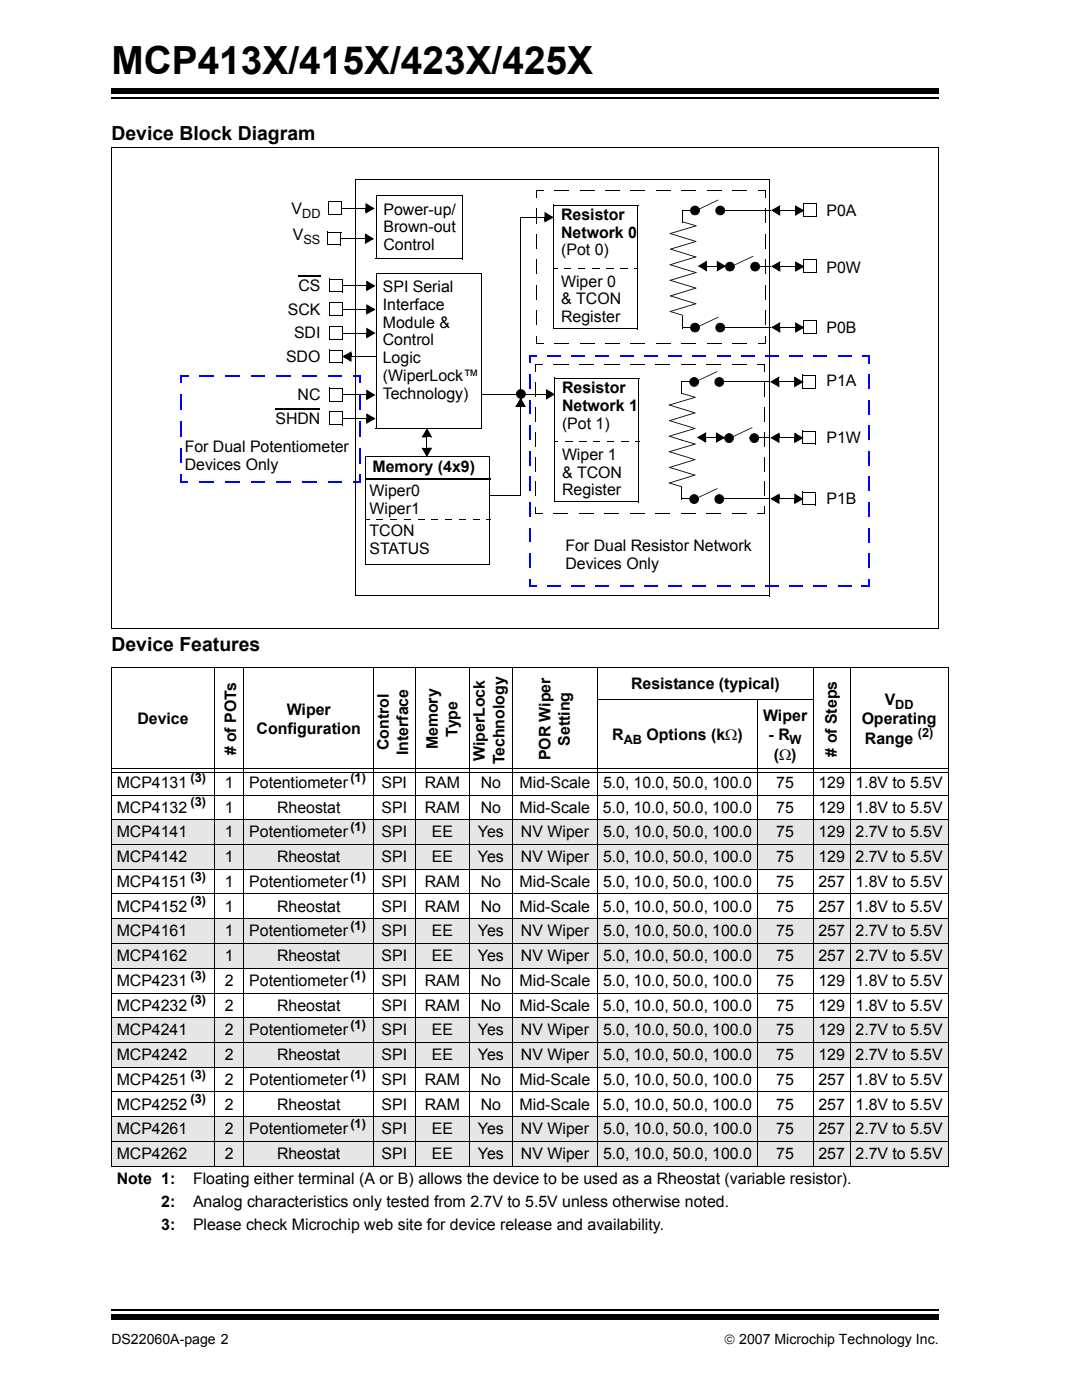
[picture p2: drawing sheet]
<svg xmlns="http://www.w3.org/2000/svg" width="216mm" height="279mm" viewBox="0 0 216 279" stroke-linecap="round" stroke-linejoin="round" font-family="sans-serif">
<defs><g id="words">
<text font-size="7.7" x="22.2" y="14.7">MCP413X/415X/423X/425X</text>
<g font-size="3.9">
<text x="22.2" y="28">Device Block Diagram</text>
<text x="22.2" y="129.9">Device Features</text>
</g>
<g font-size="3.2">
<text x="58.2" y="42.7">V</text>
<text x="58.5" y="48">V</text>
<text x="76.5" y="42.8">Power-up/</text>
<text x="76.5" y="46.4">Brown-out</text>
<text x="112" y="43.9">Resistor</text>
<text x="112" y="47.5">Network 0</text>
<text x="164.9" y="43">P0A</text>
<text x="76.5" y="49.9">Control</text>
<text x="112" y="51">(Pot 0)</text>
<text x="59.5" y="58.1">CS</text>
<text x="76.4" y="58.3">SPI Serial</text>
<text x="112" y="57.2">Wiper 0</text>
<text x="164.9" y="54.4">P0W</text>
<text x="57.4" y="62.8">SCK</text>
<text x="76.4" y="61.9">Interface</text>
<text x="76.4" y="65.4">Module &amp;</text>
<text x="112" y="60.7">&amp; TCON</text>
<text x="112" y="64.3">Register</text>
<text x="58.7" y="67.5">SDI</text>
<text x="76.4" y="68.9">Control</text>
<text x="164.9" y="66.5">P0B</text>
<text x="57.1" y="72.3">SDO</text>
<text x="76.4" y="72.5">Logic</text>
<text x="76.4" y="76">(WiperLock™</text>
<text x="164.9" y="77">P1A</text>
<text x="59.4" y="79.9">NC</text>
<text x="76.4" y="79.6">Technology)</text>
<text x="112.1" y="78.5">Resistor</text>
<text x="112.1" y="82">Network 1</text>
<text x="55" y="84.6">SHDN</text>
<text x="112.1" y="85.6">(Pot 1)</text>
<text x="164.9" y="88.4">P1W</text>
<text x="36.9" y="90.2">For Dual Potentiometer</text>
<text x="36.9" y="93.7">Devices Only</text>
<text x="74.3" y="94.3">Memory (4x9)</text>
<text x="112.1" y="91.8">Wiper 1</text>
<text x="112.1" y="95.3">&amp; TCON</text>
<text x="73.7" y="99">Wiper0</text>
<text x="112.1" y="98.8">Register</text>
<text x="164.9" y="100.5">P1B</text>
<text x="73.7" y="102.6">Wiper1</text>
<text x="73.7" y="107">TCON</text>
<text x="73.7" y="110.5">STATUS</text>
<text x="112.8" y="110">For Dual Resistor Network</text>
<text x="112.8" y="113.5">Devices Only</text>
<text x="125.9" y="137.5">Resistance (typical)</text>
<text x="57.2" y="142.6">Wiper</text>
<text x="152.3" y="143.8">Wiper</text>
<text x="176.5" y="140.7">V</text>
<text x="27.4" y="144.5">Device</text>
<text x="51.2" y="146.5">Configuration</text>
<text x="77.6" y="149.7" transform="rotate(-90 77.6 149.7)">Control</text>
<text x="87.4" y="149.6" transform="rotate(-90 87.4 149.6)">Memory</text>
<text x="91.3" y="147.1" transform="rotate(-90 91.3 147.1)">Type</text>
<text x="113.7" y="148.9" transform="rotate(-90 113.7 148.9)">Setting</text>
<text x="122.2" y="147.7">R</text>
<text x="129" y="147.7">Options (kΩ)</text>
<text x="153.4" y="147.7">- R</text>
<text x="171.9" y="144.5">Operating</text>
<text x="172.6" y="148.4">Range</text>
<text x="47.1" y="150.8" transform="rotate(-90 47.1 150.8)"># of POTs</text>
<text x="81.5" y="150.7" transform="rotate(-90 81.5 150.7)">Interface</text>
<text x="96.8" y="151.9" transform="rotate(-90 96.8 151.9)">WiperLock</text>
<text x="100.6" y="152.6" transform="rotate(-90 100.6 152.6)">Technology</text>
<text x="109.9" y="151.8" transform="rotate(-90 109.9 151.8)">POR Wiper</text>
<text x="154.4" y="151.6">(Ω)</text>
<text x="167" y="151" transform="rotate(-90 167 151)"># of Steps</text>
<text x="23.3" y="157.2">MCP4131</text>
<text x="44.9" y="157.2">1</text>
<text x="49.7" y="157.2">Potentiometer</text>
<text x="76.1" y="157.2">SPI</text>
<text x="84.7" y="157.2">RAM</text>
<text x="95.9" y="157.2">No</text>
<text x="103.7" y="157.2">Mid-Scale</text>
<text x="120.3" y="157.2">5.0, 10.0, 50.0, 100.0</text>
<text x="154.9" y="157.2">75</text>
<text x="163.3" y="157.2">129 1.8V to 5.5V</text>
<text x="23.3" y="167.1">MCP4141</text>
<text x="23.3" y="162.2">MCP4132</text>
<text x="44.9" y="167.1">1</text>
<text x="44.9" y="162.2">1</text>
<text x="49.7" y="167.1">Potentiometer</text>
<text x="55.3" y="162.2">Rheostat</text>
<text x="76.1" y="167.1">SPI</text>
<text x="76.1" y="162.2">SPI</text>
<text x="84.8" y="162.2">RAM</text>
<text x="86.1" y="167.1">EE</text>
<text x="95.4" y="167.1">Yes</text>
<text x="95.9" y="162.2">No</text>
<text x="103.7" y="162.2">Mid-Scale</text>
<text x="103.9" y="167.1">NV Wiper</text>
<text x="120.3" y="162.2">5.0, 10.0, 50.0, 100.0</text>
<text x="120.3" y="167.1">5.0, 10.0, 50.0, 100.0</text>
<text x="154.9" y="162.2">75</text>
<text x="154.9" y="167.1">75</text>
<text x="163.3" y="162.2">129 1.8V to 5.5V</text>
<text x="163.3" y="167.1">129</text>
<text x="170.7" y="167.1">2.7V to 5.5V</text>
<text x="23.3" y="172.1">MCP4142</text>
<text x="44.9" y="172.1">1</text>
<text x="55.3" y="172.1">Rheostat</text>
<text x="76.1" y="172.1">SPI</text>
<text x="86.1" y="172.1">EE</text>
<text x="95.4" y="172.1">Yes</text>
<text x="103.9" y="172.1">NV Wiper</text>
<text x="120.3" y="172.1">5.0, 10.0, 50.0, 100.0</text>
<text x="154.9" y="172.1">75</text>
<text x="163.3" y="172.1">129</text>
<text x="170.7" y="172.1">2.7V to 5.5V</text>
<text x="23.3" y="177">MCP4151</text>
<text x="44.9" y="177">1</text>
<text x="49.7" y="177">Potentiometer</text>
<text x="76.1" y="177">SPI</text>
<text x="84.7" y="177">RAM</text>
<text x="95.9" y="177">No</text>
<text x="103.7" y="177">Mid-Scale</text>
<text x="120.3" y="177">5.0, 10.0, 50.0, 100.0</text>
<text x="154.9" y="177">75</text>
<text x="163.3" y="177">257 1.8V to 5.5V</text>
<text x="23.3" y="181.9">MCP4152</text>
<text x="44.9" y="181.9">1</text>
<text x="55.3" y="181.9">Rheostat</text>
<text x="76.1" y="181.9">SPI</text>
<text x="84.8" y="181.9">RAM</text>
<text x="95.9" y="181.9">No</text>
<text x="103.7" y="181.9">Mid-Scale</text>
<text x="120.3" y="181.9">5.0, 10.0, 50.0, 100.0</text>
<text x="154.9" y="181.9">75</text>
<text x="163.3" y="181.9">257 1.8V to 5.5V</text>
<text x="23.3" y="186.9">MCP4161</text>
<text x="23.3" y="191.8">MCP4162</text>
<text x="44.9" y="186.9">1</text>
<text x="44.9" y="191.8">1</text>
<text x="49.7" y="186.9">Potentiometer</text>
<text x="55.3" y="191.8">Rheostat</text>
<text x="76.1" y="186.9">SPI</text>
<text x="76.1" y="191.8">SPI</text>
<text x="86.1" y="186.9">EE</text>
<text x="86.1" y="191.8">EE</text>
<text x="95.4" y="186.9">Yes</text>
<text x="95.4" y="191.8">Yes</text>
<text x="103.9" y="186.9">NV Wiper</text>
<text x="103.9" y="191.8">NV Wiper</text>
<text x="120.3" y="186.9">5.0, 10.0, 50.0, 100.0</text>
<text x="120.3" y="191.8">5.0, 10.0, 50.0, 100.0</text>
<text x="154.9" y="186.9">75</text>
<text x="154.9" y="191.8">75</text>
<text x="163.3" y="186.9">257</text>
<text x="163.3" y="191.8">257</text>
<text x="170.7" y="186.9">2.7V to 5.5V</text>
<text x="170.7" y="191.8">2.7V to 5.5V</text>
<text x="23.3" y="196.8">MCP4231</text>
<text x="44.9" y="196.8">2</text>
<text x="49.7" y="196.8">Potentiometer</text>
<text x="76.1" y="196.8">SPI</text>
<text x="84.7" y="196.8">RAM</text>
<text x="95.9" y="196.8">No</text>
<text x="103.7" y="196.8">Mid-Scale</text>
<text x="120.3" y="196.8">5.0, 10.0, 50.0, 100.0</text>
<text x="154.9" y="196.8">75</text>
<text x="163.3" y="196.8">129 1.8V to 5.5V</text>
<text x="23.3" y="201.7">MCP4232</text>
<text x="44.9" y="201.7">2</text>
<text x="55.3" y="201.7">Rheostat</text>
<text x="76.1" y="201.7">SPI</text>
<text x="84.8" y="201.7">RAM</text>
<text x="95.9" y="201.7">No</text>
<text x="103.7" y="201.7">Mid-Scale</text>
<text x="120.3" y="201.7">5.0, 10.0, 50.0, 100.0</text>
<text x="154.9" y="201.7">75</text>
<text x="163.3" y="201.7">129 1.8V to 5.5V</text>
<text x="23.3" y="206.7">MCP4241</text>
<text x="44.9" y="206.7">2</text>
<text x="49.7" y="206.7">Potentiometer</text>
<text x="76.1" y="206.7">SPI</text>
<text x="86.1" y="206.7">EE</text>
<text x="95.4" y="206.7">Yes</text>
<text x="103.9" y="206.7">NV Wiper</text>
<text x="120.3" y="206.7">5.0, 10.0, 50.0, 100.0</text>
<text x="154.9" y="206.7">75</text>
<text x="163.3" y="206.7">129</text>
<text x="170.7" y="206.7">2.7V to 5.5V</text>
<text x="23.3" y="211.6">MCP4242</text>
<text x="44.9" y="211.6">2</text>
<text x="55.3" y="211.6">Rheostat</text>
<text x="76.1" y="211.6">SPI</text>
<text x="86.1" y="211.6">EE</text>
<text x="95.4" y="211.6">Yes</text>
<text x="103.9" y="211.6">NV Wiper</text>
<text x="120.3" y="211.6">5.0, 10.0, 50.0, 100.0</text>
<text x="154.9" y="211.6">75</text>
<text x="163.3" y="211.6">129</text>
<text x="170.7" y="211.6">2.7V to 5.5V</text>
<text x="23.3" y="216.5">MCP4251</text>
<text x="23.3" y="221.5">MCP4252</text>
<text x="44.9" y="216.5">2</text>
<text x="44.9" y="221.5">2</text>
<text x="49.7" y="216.5">Potentiometer</text>
<text x="55.3" y="221.5">Rheostat</text>
<text x="76.1" y="216.5">SPI</text>
<text x="76.1" y="221.5">SPI</text>
<text x="84.7" y="216.5">RAM</text>
<text x="84.8" y="221.5">RAM</text>
<text x="95.9" y="216.5">No</text>
<text x="95.9" y="221.5">No</text>
<text x="103.7" y="216.5">Mid-Scale</text>
<text x="103.7" y="221.5">Mid-Scale</text>
<text x="120.3" y="221.5">5.0, 10.0, 50.0, 100.0</text>
<text x="120.3" y="216.5">5.0, 10.0, 50.0, 100.0</text>
<text x="154.9" y="216.5">75</text>
<text x="154.9" y="221.5">75</text>
<text x="163.3" y="216.5">257 1.8V to 5.5V</text>
<text x="163.3" y="221.5">257 1.8V to 5.5V</text>
<text x="23.3" y="226.4">MCP4261</text>
<text x="44.9" y="226.4">2</text>
<text x="49.7" y="226.4">Potentiometer</text>
<text x="76.1" y="226.4">SPI</text>
<text x="86.1" y="226.4">EE</text>
<text x="95.4" y="226.4">Yes</text>
<text x="103.9" y="226.4">NV Wiper</text>
<text x="120.3" y="226.4">5.0, 10.0, 50.0, 100.0</text>
<text x="154.9" y="226.4">75</text>
<text x="163.3" y="226.4">257</text>
<text x="170.7" y="226.4">2.7V to 5.5V</text>
<text x="23.3" y="231.3">MCP4262</text>
<text x="44.9" y="231.3">2</text>
<text x="55.3" y="231.3">Rheostat</text>
<text x="76.1" y="231.3">SPI</text>
<text x="86.1" y="231.3">EE</text>
<text x="95.4" y="231.3">Yes</text>
<text x="103.9" y="231.3">NV Wiper</text>
<text x="120.3" y="231.3">5.0, 10.0, 50.0, 100.0</text>
<text x="154.9" y="231.3">75</text>
<text x="163.3" y="231.3">257</text>
<text x="170.7" y="231.3">2.7V to 5.5V</text>
<text x="23.3" y="236.3">Note 1:</text>
<text x="38.5" y="236.3">Floating either terminal (A or B) allows the device to be used as a Rheostat (variable resistor).</text>
<text x="32.2" y="240.9">2:</text>
<text x="32.2" y="245.4">3:</text>
<text x="38.5" y="240.9">Analog characteristics only tested from 2.7V to 5.5V unless otherwise noted.</text>
<text x="38.5" y="245.4">Please check Microchip web site for device release and availability.</text>
</g>
<g font-size="2.8">
<text x="22.2" y="268.1">DS22060A-page 2</text>
<text x="144.5" y="268.1">© 2007 Microchip Technology Inc.</text>
</g>
<g font-size="2.5">
<text x="60.3" y="43.5">DD</text>
<text x="60.6" y="48.8">SS</text>
<text x="178.6" y="141.5">DD</text>
<text x="124.5" y="148.5">AB</text>
<text x="157.6" y="148.5">W</text>
<text x="183.2" y="147.2">(2)</text>
<text x="38" y="156">(3)</text>
<text x="69.9" y="156">(1)</text>
<text x="38" y="160.9">(3)</text>
<text x="69.9" y="165.9">(1)</text>
<text x="38" y="175.7">(3)</text>
<text x="69.9" y="175.7">(1)</text>
<text x="38" y="180.7">(3)</text>
<text x="69.9" y="185.6">(1)</text>
<text x="38" y="195.5">(3)</text>
<text x="69.9" y="195.5">(1)</text>
<text x="38" y="200.4">(3)</text>
<text x="69.9" y="205.4">(1)</text>
<text x="38" y="215.2">(3)</text>
<text x="69.9" y="215.2">(1)</text>
<text x="38" y="220.2">(3)</text>
<text x="69.9" y="225.1">(1)</text>
</g>
</g></defs>
<path d="M22.2 19.6h165.1" fill="none" stroke="#000" stroke-width=".36"/>
<path d="M22.2 17.7h165.1v1h-165.1z" fill="#000"/>
<path d="M22.2 260.3h165.1v6h-165.1z" fill="#fff"/>
<path d="M22.2 261.4h165.1" fill="none" stroke="#000" stroke-width=".36"/>
<path d="M22.2 262.4h165.1v1h-165.1z" fill="#000"/>
<g fill="#e6e6e6">
<path d="M22.2 163.6h20.7v5h-20.7z"/>
<path d="M42.9 163.6h5.8v5h-5.8z"/>
<path d="M48.7 163.6h25.8v5h-25.8z"/>
<path d="M74.5 163.6h8.3v5h-8.3z"/>
<path d="M82.8 163.6h10.9v5h-10.9z"/>
<path d="M93.7 163.6h8.5v5h-8.5z"/>
<path d="M102.2 163.6h17.1v5h-17.1z"/>
<path d="M119.3 163.6h31.8v5h-31.8z"/>
<path d="M151.1 163.6h11.1v5h-11.1z"/>
<path d="M162.2 163.6h7.5v5h-7.5z"/>
<path d="M169.7 163.6h19.5v5h-19.5z"/>
<path d="M22.2 168.6h20.7v4.9h-20.7z"/>
<path d="M42.9 168.6h5.8v4.9h-5.8z"/>
<path d="M48.7 168.6h25.8v4.9h-25.8z"/>
<path d="M74.5 168.6h8.3v4.9h-8.3z"/>
<path d="M82.8 168.6h10.9v4.9h-10.9z"/>
<path d="M93.7 168.6h8.5v4.9h-8.5z"/>
<path d="M102.2 168.6h17.1v4.9h-17.1z"/>
<path d="M119.3 168.6h31.8v4.9h-31.8z"/>
<path d="M151.1 168.6h11.1v4.9h-11.1z"/>
<path d="M162.2 168.6h7.5v4.9h-7.5z"/>
<path d="M169.7 168.6h19.5v4.9h-19.5z"/>
<path d="M22.2 183.4h20.7v4.9h-20.7z"/>
<path d="M42.9 183.4h5.8v4.9h-5.8z"/>
<path d="M48.7 183.4h25.8v4.9h-25.8z"/>
<path d="M74.5 183.4h8.3v4.9h-8.3z"/>
<path d="M82.8 183.4h10.9v4.9h-10.9z"/>
<path d="M93.7 183.4h8.5v4.9h-8.5z"/>
<path d="M102.2 183.4h17.1v4.9h-17.1z"/>
<path d="M119.3 183.4h31.8v4.9h-31.8z"/>
<path d="M151.1 183.4h11.1v4.9h-11.1z"/>
<path d="M162.2 183.4h7.5v4.9h-7.5z"/>
<path d="M169.7 183.4h19.5v4.9h-19.5z"/>
<path d="M22.2 188.3h20.7v4.9h-20.7z"/>
<path d="M42.9 188.3h5.8v4.9h-5.8z"/>
<path d="M48.7 188.3h25.8v4.9h-25.8z"/>
<path d="M74.5 188.3h8.3v4.9h-8.3z"/>
<path d="M82.8 188.3h10.9v4.9h-10.9z"/>
<path d="M93.7 188.3h8.5v4.9h-8.5z"/>
<path d="M102.2 188.3h17.1v4.9h-17.1z"/>
<path d="M119.3 188.3h31.8v4.9h-31.8z"/>
<path d="M151.1 188.3h11.1v4.9h-11.1z"/>
<path d="M162.2 188.3h7.5v4.9h-7.5z"/>
<path d="M169.7 188.3h19.5v4.9h-19.5z"/>
<path d="M22.2 203.1h20.7v4.9h-20.7z"/>
<path d="M42.9 203.1h5.8v4.9h-5.8z"/>
<path d="M48.7 203.1h25.8v4.9h-25.8z"/>
<path d="M74.5 203.1h8.3v4.9h-8.3z"/>
<path d="M82.8 203.1h10.9v4.9h-10.9z"/>
<path d="M93.7 203.1h8.5v4.9h-8.5z"/>
<path d="M102.2 203.1h17.1v4.9h-17.1z"/>
<path d="M119.3 203.1h31.8v4.9h-31.8z"/>
<path d="M151.1 203.1h11.1v4.9h-11.1z"/>
<path d="M162.2 203.1h7.5v4.9h-7.5z"/>
<path d="M169.7 203.1h19.5v4.9h-19.5z"/>
<path d="M22.2 208h20.7v5h-20.7z"/>
<path d="M42.9 208h5.8v5h-5.8z"/>
<path d="M48.7 208h25.8v5h-25.8z"/>
<path d="M74.5 208h8.3v5h-8.3z"/>
<path d="M82.8 208h10.9v5h-10.9z"/>
<path d="M93.7 208h8.5v5h-8.5z"/>
<path d="M102.2 208h17.1v5h-17.1z"/>
<path d="M119.3 208h31.8v5h-31.8z"/>
<path d="M151.1 208h11.1v5h-11.1z"/>
<path d="M162.2 208h7.5v5h-7.5z"/>
<path d="M169.7 208h19.5v5h-19.5z"/>
<path d="M22.2 222.9h20.7v4.9h-20.7z"/>
<path d="M42.9 222.9h5.8v4.9h-5.8z"/>
<path d="M48.7 222.9h25.8v4.9h-25.8z"/>
<path d="M74.5 222.9h8.3v4.9h-8.3z"/>
<path d="M82.8 222.9h10.9v4.9h-10.9z"/>
<path d="M93.7 222.9h8.5v4.9h-8.5z"/>
<path d="M102.2 222.9h17.1v4.9h-17.1z"/>
<path d="M119.3 222.9h31.8v4.9h-31.8z"/>
<path d="M151.1 222.9h11.1v4.9h-11.1z"/>
<path d="M162.2 222.9h7.5v4.9h-7.5z"/>
<path d="M169.7 222.9h19.5v4.9h-19.5z"/>
<path d="M22.2 227.8h20.7v4.9h-20.7z"/>
<path d="M42.9 227.8h5.8v4.9h-5.8z"/>
<path d="M48.7 227.8h25.8v4.9h-25.8z"/>
<path d="M74.5 227.8h8.3v4.9h-8.3z"/>
<path d="M82.8 227.8h10.9v4.9h-10.9z"/>
<path d="M93.7 227.8h8.5v4.9h-8.5z"/>
<path d="M102.2 227.8h17.1v4.9h-17.1z"/>
<path d="M119.3 227.8h31.8v4.9h-31.8z"/>
<path d="M151.1 227.8h11.1v4.9h-11.1z"/>
<path d="M162.2 227.8h7.5v4.9h-7.5z"/>
<path d="M169.7 227.8h19.5v4.9h-19.5z"/>
</g>
<g fill="none" stroke="#000" stroke-width=".2">
<path d="M70.8 35.8v83.1M70.8 35.9h82.8M75 39.1h17.3M75 39v12.6M92.2 39.1v12.6M153.5 35.9v83.1M75 51.6h17.2M70.8 118.9h82.7M22.1 133.3h167.2M22.2 133.3v99.4M42.9 133.2v99.6M48.7 133.2v99.6"/>
<path d="M74.5 133.2v99.6M82.8 133.2v99.6M93.7 133.2v99.6M102.2 133.2v99.6M119.2 139.6h43.1M119.3 133.2v99.6M151.1 139.5v93.3M162.2 133.2v99.6M169.7 133.2v99.6M189.2 133.3v99.4M22.1 158.7h167.2M22.3 153.3h166.8"/>
<path d="M22.3 154.2h166.8M22.1 163.6h167.2M22.1 168.6h167.2M22.1 173.5h167.2M22.1 178.4h167.2M22.1 183.4h167.2M22.1 188.3h167.2M22.1 193.2h167.2M22.1 198.2h167.2M22.1 203.1h167.2M22.1 208h167.2M22.1 213h167.2"/>
<path d="M22.1 217.9h167.2M22.1 222.9h167.2M22.1 227.8h167.2M22.1 232.7h167.2"/>
</g>
<path d="M65.6 40.3h2.5v2.5h-2.5z" fill="#fff"/>
<path d="M65.5 42.8h2.6M65.6 40.2v2.6M65.6 40.3h2.6M68.1 41.6h4.9M68.1 40.3v2.6" fill="none" stroke="#000" stroke-width=".2"/>
<path d="M72.9 40.5l1.9 1.1-1.9 1.1 .1-.5 1.3-.8 .2 .4-1.5-.8 .2-.3 .1 .9h-.4zM72.9 41.6h.4v.7h-.4z" fill="#000"/>
<path d="M73.1 40.8l1.3 .8-1.3 .7z" fill="#000"/>
<path d="M65.4 46.3h2.6v2.6h-2.6z" fill="#fff"/>
<g fill="none" stroke="#000" stroke-width=".2">
<path d="M65.4 48.9h2.6M65.4 46.2v2.7M65.4 46.3h2.7M67.9 47.6h5M68 46.3v2.6M75 54.6h21.1M75 54.5v31M96 54.6v31M103.8 43.4h4.9M103.9 43.3v37.2M110.5 40.8v24.8M110.5 40.9h16.9"/>
<path d="M127.3 40.9v24.8M96.1 78.7h12.9M110.4 65.6h16.9M110.7 75.5h16.9M110.7 75.4v24.8M127.5 75.5v24.8M75 85.5h21M110.6 100.2h16.9"/>
</g>
<g fill="#000">
<path d="M72.8 46.6l1.9 1-1.9 1.1 .1-.5 1.3-.7 .2 .3-1.5-.7 .2-.4 .1 .9h-.4zM72.8 47.6h.4v.8h-.4zM108.6 42.3l1.9 1.1-1.9 1 .1-.4 1.3-.8 .2 .3-1.5-.7 .2-.3 .1 .9h-.4zM108.6 43.4h.4v.7h-.4zM110.4 53.4h.9v.2h-.9zM112.6 53.4h1.4v.2h-1.4zM115.4 53.4h1.4v.2h-1.4zM118.2 53.4h1.4v.2h-1.4zM121 53.4h1.4v.2h-1.4zM123.8 53.4h1.4v.2h-1.4zM126.6 53.4h.8v.2h-.8zM103.1 78.1a.98 .98 0 0 1 1.1-.4 .98 .98 0 0 1 .7 .9l-.2 .1-.1-.5-.2-.2-.5-.2-.6 .4-.2 .5 .2 .4 .6 .3 .5-.1 .2-.2 .1-.5 .2 .1a.98 .98 0 0 1-1.3 .8 .98 .98 0 0 1-.5-1.4z"/>
<path d="M104.7 78.6l.2 .1zM108.9 77.6l1.9 1.1-1.9 1.1 .1-.5 1.3-.8 .2 .3-1.5-.7 .2-.3 .1 .9h-.4zM108.9 78.7h.4v.7h-.4zM110.6 88h.8v.1h-.8zM112.8 88h1.4v.1h-1.4zM115.6 88h1.4v.1h-1.4zM118.4 88h1.4v.1h-1.4zM121.2 88h1.4v.1h-1.4zM124 88h1.4v.1h-1.4zM126.8 88h.8v.1h-.8z"/>
</g>
<g fill="#000">
<path d="M73 46.9l1.3 .7-1.3 .8zM108.8 42.6l1.3 .8-1.3 .7zM109.1 77.9l1.3 .8-1.3 .7z"/>
<circle cx="103.9" cy="78.6" r=".88"/>
</g>
<path d="M65.7 55.7h2.6v2.6h-2.6z" fill="#fff"/>
<path d="M65.7 58.3h2.6M65.7 55.6v2.7M65.7 55.7h2.7M68.2 57h5M68.3 55.7v2.7" fill="none" stroke="#000" stroke-width=".2"/>
<path d="M73.1 56l1.8 1.1-1.8 1 .1-.4 1.3-.8 .2 .3-1.5-.7 .1-.3 .1 .8h-.3zM73.1 57h.3v.8h-.3z" fill="#000"/>
<path d="M73.3 56.3l1.3 .7-1.3 .8z" fill="#000"/>
<path d="M59.5 55.1h4.4" fill="none" stroke="#000" stroke-width=".23"/>
<path d="M65.7 60.4h2.6v2.6h-2.6z" fill="#fff"/>
<path d="M65.7 63h2.6M65.7 60.3v2.7M65.7 60.4h2.7M68.3 60.4v2.7M68.3 61.8h4.9" fill="none" stroke="#000" stroke-width=".2"/>
<path d="M68.2 61.7l.1 .1zM73.1 60.7l1.9 1.1-1.9 1 .1-.4 1.3-.8 .2 .3-1.5-.7 .2-.3v.9h-.3zM73.1 61.8h.3v.7h-.3z" fill="#000"/>
<path d="M73.3 61l1.3 .8-1.3 .7z" fill="#000"/>
<path d="M65.7 65.2h2.6v2.5h-2.6z" fill="#fff"/>
<path d="M65.7 67.7h2.6M65.7 65.1v2.6M65.7 65.2h2.7M68.2 66.5h5M68.3 65.2v2.6" fill="none" stroke="#000" stroke-width=".2"/>
<path d="M73.1 65.4l1.9 1.1-1.9 1.1 .1-.5 1.3-.8 .2 .3-1.5-.7 .2-.3v.9h-.3zM73.1 66.5h.3v.7h-.3z" fill="#000"/>
<path d="M73.3 65.7l1.3 .8-1.3 .7z" fill="#000"/>
<path d="M65.7 69.8h2.6v2.6h-2.6z" fill="#fff"/>
<path d="M65.7 72.4h2.6M65.7 69.8v2.6M65.7 69.8h2.7M68.3 69.9v2.6M70.1 71.2h4.9" fill="none" stroke="#000" stroke-width=".2"/>
<path d="M69.8 70.4h.3v.8h-.3zM68.3 71.2l1.8-1.1v.5l-1.4 .7-.1-.3 1.5 .8-.2 .3-.1-.9h.3v1z" fill="#000"/>
<path d="M68.7 71.2l1.3-.8v1.5z" fill="#000"/>
<path d="M65.7 77.5h2.6v2.5h-2.6z" fill="#fff"/>
<path d="M65.7 77.4v2.6M65.7 77.5h2.7M68.2 78.8h5M68.3 77.5v2.6M65.7 80h2.6" fill="none" stroke="#000" stroke-width=".2"/>
<path d="M73.1 77.7l1.9 1.1-1.9 1.1 .1-.5 1.3-.7 .2 .3-1.5-.8 .2-.3v.9h-.3zM73.1 78.8h.3v.8h-.3z" fill="#000"/>
<path d="M73.3 78.1l1.3 .7-1.3 .8z" fill="#000"/>
<path d="M65.7 82.2h2.6v2.6h-2.6z" fill="#fff"/>
<path d="M65.7 84.8h2.6M65.7 82.1v2.7M65.7 82.2h2.7M68.2 83.5h5M68.3 82.2v2.6M73 91.1v21.5M73 91.2h24.8M85.2 87.2v2.3M97.7 98.8h6.3M97.7 91.2v21.5M103.9 81.1v17.9M72.9 112.6h24.8" fill="none" stroke="#000" stroke-width=".2"/>
<g fill="#000">
<path d="M73.1 82.5l1.8 1-1.8 1.1 .1-.5 1.3-.7 .2 .3-1.5-.7 .1-.4 .1 .9h-.3zM73.1 83.5h.3v.8h-.3zM84.4 89.4h.8v.3h-.8zM85.2 85.4l1.1 1.9-.5-.1-.8-1.3 .4-.2-.8 1.5-.3-.2 .9-.1v.4h-1.1zM85.2 86.9h.7v.4h-.7zM84.1 89.4l.5 .1 .7 1.3-.3 .2 .8-1.5 .3 .1-.9 .1v-.3h1l-1 1.8zM103.9 79.4l1 1.8-.4-.1-.8-1.3 .4-.1-.8 1.4-.3-.2h.9v.3h-1.1zM103.9 80.9h.7v.3h-.7zM73 103.5h.7v.2h-.7zM75.1 103.5h1.4v.2h-1.4zM77.9 103.5h1.3v.2h-1.3zM80.6 103.5h1.4v.2h-1.4z"/>
<path d="M83.3 103.5h1.4v.2h-1.4zM86.1 103.5h1.3v.2h-1.3zM88.8 103.5h1.4v.2h-1.4zM91.6 103.5h1.3v.2h-1.3zM94.3 103.5h1.4v.2h-1.4zM97 103.5h.8v.2h-.8z"/>
</g>
<path d="M73.3 82.8l1.3 .7-1.3 .8zM85.2 85.8l.7 1.3h-1.5zM84.4 89.5h1.5l-.7 1.3zM103.9 79.7l.7 1.3h-1.5z" fill="#000"/>
<path d="M55 81.6h8.9" fill="none" stroke="#000" stroke-width=".23"/>
<path d="M72.8 95.6h25.1" fill="none" stroke="#000" stroke-width=".36"/>
<path d="M160.2 74.9h2.5v2.5h-2.5z" fill="#fff"/>
<path d="M155.4 76.2h3.2M160.1 77.4h2.6M160.2 74.9h2.6M160.2 74.8v2.6M162.7 74.9v2.6" fill="none" stroke="#000" stroke-width=".2"/>
<path d="M155.2 75.5h.3v.7h-.3zM153.6 76.2l1.9-1.1-.1 .5-1.3 .8-.2-.3 1.5 .7-.2 .3v-.9h.3v1.1zM158.5 75.1l1.9 1.1-1.9 1.1 .1-.5 1.3-.7 .2 .3-1.5-.8 .2-.3v.9h-.3zM158.5 76.2h.3v.8h-.3z" fill="#000"/>
<path d="M154 76.2l1.3-.7v1.5zM158.6 75.5l1.4 .7-1.4 .8z" fill="#000"/>
<path d="M160.2 86.1h2.6v2.5h-2.6z" fill="#fff"/>
<g fill="none" stroke="#000" stroke-width=".2">
<path d="M136 76.2h2.6M136.1 76.2v2.4M144.1 76.2h9.5M136 99.6h2.6M136.1 97.3v2.4M140.8 87.3h2.1M144.1 99.6h9.5M151.1 87.4h2.5M155.4 87.4h3.2M160.1 88.6h2.7M160.2 86v2.6M160.2 86.1h2.6"/>
<path d="M162.8 86.1v2.6"/>
</g>
<g fill="#000">
<path d="M136 78.4v.2zM136.1 78.4l2.6 .8-.1 .2-2.6-.8zM138.4 76.3l.1 .1zM138.4 76.3l4.7-2.2v.1l-4.6 2.2zM138.7 79.2v.2zM138.7 79.2l.1 .2zM133.5 80.8l5.2-1.6v.2l-5.1 1.5zM137.8 75.5a.97 .97 0 0 1 1.1-.2 .97 .97 0 0 1 .6 .9h-.2l-.3-.6-.5-.2-.6 .3-.2 .5 .2 .6 .5 .2 .6-.1 .3-.7h.2a.96 .96 0 0 1-1.4 .9 .96 .96 0 0 1-.3-1.6zM139.3 76.2h.2zM143.1 74.1l.1 .1zM142.8 75.6l.2-.2a.88 .88 0 0 1 1.1 0l.3 .4 .1 .4h-.2l-.3-.6-.6-.2-.6 .5v.6l.3 .4 .6 .1 .4-.2 .2-.6h.2a.98 .98 0 0 1-1.2 1l-.3-.2a.95 .95 0 0 1-.2-1.4zM144.3 76.2h.2z"/>
<path d="M133.5 80.8l.1 .1zM133.5 80.7v.2zM133.6 80.8l5.1 1.5-.1 .2-5.1-1.6zM133.5 87l.1 .1zM133.5 87v.1zM133.6 87l2.5 .8-.1 .1-2.5-.8zM133.5 90.1l.1 .1zM133.5 90v.2zM133.6 90.1l5.1 1.5-.1 .2-5.1-1.6zM133.5 96.3l.1 .2zM133.5 96.3v.2zM133.6 96.3l2.5 .8-.1 .1-2.5-.7z"/>
<path d="M133.5 83.9l.1 .1zM133.6 83.8v.2zM133.6 83.9l5.1 1.5-.1 .2-5-1.6zM133.5 93.2l.1 .2zM133.6 93.2v.2zM133.6 93.2l5.1 1.5-.1 .2-5-1.5zM136.1 87.8v.1zM136 87.7v.2zM136.1 87.8l2.6 .7-.1 .2-2.6-.8zM136.1 97.1v.2zM138.4 99.7l.1 .1zM138.4 99.6l4.7-2.1v.1l-4.6 2.2z"/>
<path d="M138.7 82.3v.2zM138.6 82.3l.1 .2zM133.6 83.9l5-1.6 .1 .2-5.1 1.5zM138.7 85.4v.2zM138.6 85.4l.1 .2zM133.5 87l5.1-1.6 .1 .2-5.1 1.5zM138.7 88.5v.2zM138.7 91.6v.2zM138.6 91.7l.1 .1zM133.6 93.2l5-1.5 .1 .1-5.1 1.6zM138.7 94.7v.2zM138.6 94.7l.1 .2z"/>
<path d="M133.5 96.3l5.1-1.6 .1 .2-5.1 1.6zM138.7 88.5l.1 .2zM133.5 90.1l5.2-1.6v.2l-5.1 1.5zM137.8 98.9a.94 .94 0 0 1 1.2-.1l.4 .4 .1 .4h-.2v-.3l-.3-.4-.7-.1-.5 .5v.8l.4 .3h.6l.4-.3 .1-.5h.2a.97 .97 0 0 1-1.4 .9 .97 .97 0 0 1-.3-1.6zM139.3 99.6h.2zM140.5 86.6h.4v.7h-.4zM139.1 87.3l1.8-1.1-.1 .5-1.3 .8-.2-.3 1.5 .7-.1 .3-.2-.9h.4v1.1zM142.9 86.3l1.8 1-1.8 1.1v-.5l1.3-.7 .2 .3-1.5-.8 .2-.3 .1 .9h-.3zM142.9 87.3h.3v.8h-.3zM143.1 97.5l.1 .1zM142.8 98.9h.1a.94 .94 0 0 1 1.2-.1l.3 .4 .1 .4h-.2l-.3-.7-.7-.1-.5 .5 .1 .8 .3 .3h.6l.4-.3 .1-.5h.2a.97 .97 0 0 1-1.3 .9 .97 .97 0 0 1-.4-1.6zM144.3 99.6h.2z"/>
<path d="M145.3 87.5l.2 .1zM145.4 87.5l4.6-2.2 .1 .1-4.6 2.2zM144.8 86.7a.94 .94 0 0 1 1.2-.1l.4 .4v.4h-.1l-.1-.3-.3-.3-.6-.2-.6 .5 .1 .8 .4 .3h.6l.3-.3 .2-.5h.1a.97 .97 0 0 1-1.3 .9 .97 .97 0 0 1-.3-1.6zM146.3 87.4h.1zM150 85.3l.2 .1zM149.8 86.7a.92 .92 0 0 1 1.2-.1l.3 .3 .2 .5h-.2l-.2-.5-.4-.3h-.4l-.4 .3-.2 .4 .1 .6 .4 .3h.6l.4-.3 .1-.5h.2a.97 .97 0 0 1-1.4 .9 .97 .97 0 0 1-.3-1.6zM151.3 87.4h.2zM155.2 86.6h.3v.8h-.3zM153.7 87.4l1.8-1.1-.1 .5-1.3 .7-.2-.3 1.5 .8-.1 .3-.1-.9h.3v1zM158.5 86.3l1.8 1.1-1.8 1.1 .1-.5 1.3-.8 .1 .4-1.4-.8 .2-.3 .1 .9h-.4zM158.5 87.4h.4v.7h-.4z"/>
</g>
<g fill="#000">
<path d="M139.4 87.3l1.3-.7v1.5zM143 86.6l1.3 .7-1.3 .8zM154.1 87.4l1.3-.8v1.5zM158.7 86.6l1.3 .8-1.3 .7z"/>
<circle cx="138.5" cy="76.2" r=".88"/>
<circle cx="143.5" cy="76.2" r=".89"/>
<circle cx="138.5" cy="99.6" r=".88"/>
<circle cx="143.5" cy="99.6" r=".88"/>
<circle cx="145.5" cy="87.4" r=".88"/>
<circle cx="150.5" cy="87.4" r=".88"/>
</g>
<path d="M160.2 98.2h2.6v2.6h-2.6z" fill="#fff"/>
<path d="M155.4 99.6h3.2M160.2 98.1v2.7M160.2 98.2h2.6M162.8 98.2v2.7M160.1 100.8h2.7" fill="none" stroke="#000" stroke-width=".2"/>
<path d="M155.2 98.8h.3v.8h-.3zM153.7 99.5l1.8-1-.1 .5-1.3 .7-.2-.3 1.5 .7-.1 .4-.1-.9h.3v1zM158.5 98.5l1.8 1.1-1.8 1 .1-.4 1.3-.8 .1 .3-1.4-.7 .2-.3 .1 .9h-.4zM158.5 99.6h.4v.7h-.4z" fill="#000"/>
<path d="M154.1 99.6l1.3-.8v1.5zM158.7 98.8l1.3 .8-1.3 .7z" fill="#000"/>
<path d="M160.4 40.7h2.5v2.5h-2.5z" fill="#fff"/>
<path d="M155.6 42h3.1M160.3 43.2h2.6M160.4 40.7h2.6M160.4 40.6v2.6M162.9 40.7v2.6" fill="none" stroke="#000" stroke-width=".2"/>
<path d="M155.3 41.3h.4v.7h-.4zM153.8 42l1.9-1.1-.1 .5-1.3 .7-.2-.3 1.5 .8-.2 .3-.1-.9h.4v1.1zM158.6 41l1.9 1-1.9 1.1 .1-.5 1.3-.8 .2 .4-1.5-.8 .2-.3 .1 .9h-.4zM158.6 42h.4v.8h-.4z" fill="#000"/>
<path d="M154.2 42l1.3-.7v1.5zM158.8 41.3l1.3 .7-1.3 .8z" fill="#000"/>
<path d="M160.4 51.9h2.5v2.5h-2.5z" fill="#fff"/>
<path d="M138.8 42h-2.6v2.4M141 53.1h2.1M144.3 42h9.5M151.3 53.2h2.4M155.6 53.2h3.1M160.3 54.4h2.6M160.4 51.9h2.6M160.4 51.8v2.6M162.9 51.9v2.6M136.2 65.3h2.6M136.2 63.1v2.4M144.3 65.3h9.5" fill="none" stroke="#000" stroke-width=".2"/>
<g fill="#000">
<path d="M143.2 39.9l.2 .1zM133.6 46.5l.2 .2zM133.7 46.5v.2zM133.8 46.5l5.1 1.6-.1 .2-5.1-1.6zM133.6 52.8l.2 .1zM133.7 52.7v.2zM133.8 52.7l2.5 .8-.1 .2-2.5-.8zM133.6 55.9l.2 .1zM133.7 55.8v.2zM133.8 55.9l5.1 1.5-.1 .2-5.1-1.6zM133.7 49.7l.1 .1zM133.7 49.6l.1 .2z"/>
<path d="M133.8 49.6l5.1 1.6-.1 .2-5-1.6zM133.7 59l.1 .1zM133.7 58.9l.1 .2zM133.8 59l5.1 1.5-.1 .2-5-1.6zM136.2 41.9v.2zM136.2 44.2v.2zM136.3 44.2l2.6 .8-.1 .1-2.6-.7zM136.3 53.5v.2zM136.2 53.5v.2zM136.3 53.5l2.6 .8-.1 .2-2.6-.8zM138.6 42.1l.1 .1zM138.6 42.1l4.6-2.2 .1 .1-4.6 2.2z"/>
<path d="M138.9 45v.1zM138.9 48.1v.2zM138.8 48.1l.1 .2zM133.8 49.6l5-1.5 .1 .2-5.1 1.5zM138.9 51.2v.2zM138.8 51.2l.1 .2zM133.7 52.7l5.1-1.5 .1 .2-5.1 1.5zM138.9 54.3v.2zM138.9 57.4v.2zM138.8 57.4l.1 .2zM133.8 59l5-1.6 .1 .2-5.1 1.5zM138.9 45l.1 .1z"/>
<path d="M133.7 46.5l5.2-1.5v.1l-5.1 1.6zM138.9 54.3l.1 .2zM133.7 55.9l5.2-1.6v.2l-5.1 1.5zM138 41.3a.94 .94 0 0 1 1.2-.1l.4 .4v.4h-.1l-.4-.7-.6-.1-.6 .5 .1 .8 .4 .3h.6l.4-.5 .1-.3h.1a.97 .97 0 0 1-1.3 .9 .97 .97 0 0 1-.3-1.6zM139.5 42h.1zM140.7 52.3h.4v.8h-.4zM139.2 53.1l1.9-1.1-.1 .5-1.3 .8-.2-.4 1.5 .8-.2 .3-.1-.9h.4v1.1zM143 52l1.9 1.1-1.9 1.1 .1-.5 1.3-.7 .2 .3-1.5-.8 .2-.3 .1 .9h-.4zM143 53.1h.4v.8h-.4zM143 41.3l.2-.1a.87 .87 0 0 1 1.1 0l.3 .4 .1 .4h-.2v-.3l-.3-.4-.7-.1-.3 .2-.3 .4 .1 .7 .4 .3h.6l.4-.3 .1-.5h.2a.97 .97 0 0 1-.9 1 .97 .97 0 0 1-1.1-.8v-.4zM144.5 42h.2zM145.5 53.3l.1 .1z"/>
<path d="M145.6 53.3l4.6-2.2 .1 .1-4.7 2.2zM144.9 52.5a.98 .98 0 0 1 1.1-.2 .98 .98 0 0 1 .6 .9h-.1l-.4-.7-.5-.1-.5 .2-.3 .6 .3 .6 .6 .2 .4-.1 .4-.7h.1a.97 .97 0 0 1-1.3 .9 .97 .97 0 0 1-.4-1.6zM146.5 53.2h.1zM150.2 51.1l.1 .1zM150 52.5a.96 .96 0 0 1 1-.2 .96 .96 0 0 1 .6 .9h-.1l-.1-.3-.3-.4-.4-.1-.6 .2-.2 .6 .2 .6 .6 .2 .4-.1 .4-.7h.1a.97 .97 0 0 1-1.3 .9 .97 .97 0 0 1-.3-1.6zM151.5 53.2h.1zM155.3 52.4h.4v.8h-.4zM153.8 53.2l1.9-1.1-.1 .5-1.3 .7-.2-.3 1.5 .8-.2 .3-.1-.9h.4v1.1zM158.7 52.1l1.8 1.1-1.8 1.1 .1-.5 1.3-.8 .2 .3-1.5-.7 .1-.3 .1 .9h-.3zM158.7 53.2h.3v.7h-.3zM133.6 62.1l.2 .2zM133.7 62.1v.2z"/>
<path d="M133.8 62.1l2.5 .7-.1 .2-2.5-.7zM136.3 62.8v.2zM138.6 65.4l.1 .2zM138.6 65.4l4.6-2.2 .1 .2-4.6 2.2zM138.9 60.5v.2zM138.8 60.5l.1 .2zM133.7 62.1l5.1-1.6 .1 .2-5.1 1.6zM138 64.7a.96 .96 0 0 1 1.1-.2 .96 .96 0 0 1 .5 .9h-.1l-.2-.6-.6-.2-.6 .2-.2 .6 .2 .6 .6 .2 .5-.2 .3-.6h.1a.97 .97 0 0 1-1.3 .9 .97 .97 0 0 1-.3-1.6zM139.5 65.4h.1zM143.2 63.2l.2 .2zM143 64.7a.96 .96 0 0 1 1.1-.2 .96 .96 0 0 1 .6 .9h-.2l-.2-.6-.6-.2-.4 .1-.4 .5 .1 .6 .7 .4 .5-.2 .3-.6h.2a.97 .97 0 0 1-.9 .9 .97 .97 0 0 1-1.1-.7v-.4zM144.5 65.4h.2z"/>
</g>
<g fill="#000">
<path d="M139.6 53.1l1.3-.8v1.6zM143.2 52.3l1.3 .8-1.3 .8zM154.2 53.2l1.3-.8v1.5zM158.8 52.4l1.3 .8-1.3 .7z"/>
<circle cx="138.7" cy="42" r=".88"/>
<circle cx="143.7" cy="42" r=".88"/>
<circle cx="145.7" cy="53.2" r=".88"/>
<circle cx="150.7" cy="53.2" r=".88"/>
<circle cx="138.7" cy="65.4" r=".88"/>
<circle cx="143.7" cy="65.4" r=".88"/>
</g>
<path d="M160.4 64h2.5v2.6h-2.5z" fill="#fff"/>
<g fill="none" stroke="#000" stroke-width=".2">
<path d="M110.6 38.1h2.9M115.7 38.1h2.9M120.8 38.1h2.9M125.9 38.1h2.8M130.9 38.1h2.9M136 38.1h2.9M141.1 38.1h2.9M146.2 38.1h2.9M107 41.7v2.8M107 46.7v2.9M107 51.8v2.9M107 56.9v2.9"/>
<path d="M152.7 41.7v2.9M152.7 46.7v2.9M152.7 51.8v2.9M152.7 56.9v2.9M106.9 76.3v2.8M107 62v2.9M110.6 72.8h2.8M110.6 68.5h2.9M115.7 72.8h2.8M115.7 68.5h2.9M120.7 72.8h2.8M120.8 68.5h2.9"/>
<path d="M125.8 72.8h2.8M125.9 68.5h2.8M130.8 72.8h2.9M130.9 68.5h2.9M135.9 72.8h2.9M136 68.5h2.9M141 72.8h2.9M141.1 68.5h2.9M146 72.8h2.9M146.2 68.5h2.9M152.5 76.3v2.8M152.7 62v2.9"/>
<path d="M155.6 65.3h3.1M160.3 66.6h2.6M160.4 64h2.6M160.4 63.9v2.7M162.9 64v2.7M106.9 81.3v2.8M106.9 86.3v2.8M106.9 91.2v2.8M106.9 96.2v2.8M152.5 81.3v2.8M152.5 86.2v2.9M152.5 91.2v2.8"/>
<path d="M152.5 96.2v2.8M110.5 102.5h2.9M115.6 102.5h2.9M120.6 102.5h2.9M125.7 102.5h2.9M130.8 102.5h2.9M135.9 102.5h2.9M141 102.5h2.9M146 102.5h2.9"/>
</g>
<g fill="#000">
<path d="M106.9 38h.2v1.5h-.2zM107 38h1.4v.1h-1.4zM151.3 38h1.4v.1h-1.4zM152.6 38.1h.1v1.4h-.1zM106.9 44.5l.2 .1zM106.8 72.7h.2v1.5h-.2zM106.9 72.7h1.4v.2h-1.4zM106.9 68.4h1.5v.2h-1.5zM106.9 67.1h.2v1.4h-.2zM110.5 72.7l.1 .2zM115.6 72.7l.1 .2zM120.6 72.7l.1 .2z"/>
<path d="M125.7 72.7l.1 .2zM151.1 72.7h1.5v.2h-1.5zM151.3 68.4h1.4v.2h-1.4zM152.5 72.8h.1v1.4h-.1zM152.6 67.1h.1v1.5h-.1zM155.3 64.6h.4v.7h-.4zM153.8 65.3l1.9-1-.1 .4-1.3 .8-.2-.3 1.5 .7-.2 .4-.1-1h.4v1.1zM158.7 64.3l1.8 1.1-1.8 1 .1-.4 1.3-.8 .2 .3-1.5-.7 .1-.3 .1 .8h-.3zM158.7 65.3h.3v.8h-.3zM106.8 102.4h1.5v.2h-1.5zM106.8 101.1h.2v1.4h-.2zM151.1 102.4h1.4v.2h-1.4z"/>
<path d="M152.5 101.1h.1v1.5h-.1z"/>
</g>
<path d="M154.2 65.3l1.3-.7v1.5zM158.8 64.6l1.3 .7-1.3 .8z" fill="#000"/>
<g fill="#00f">
<path d="M105.5 70.9h.4v1.6h-.4z"/>
<path d="M105.7 70.9h1.4v.4h-1.4z"/>
</g>
<g fill="none" stroke="#00f" stroke-width=".36">
<path d="M109.2 71.1h2.7M114 71.1h2.8M118.8 71.1h2.8M123.7 71.1h2.7M128.5 71.1h2.8M133.3 71.1h2.8M138.2 71.1h2.7M143 71.1h2.8M147.8 71.1h2.8M152.7 71.1h2.7M157.5 71.1h2.7M162.3 71.1h2.8"/>
<path d="M167.2 71.1h2.7"/>
</g>
<g fill="#00f">
<path d="M172 70.9h1.6v.4h-1.6z"/>
<path d="M173.2 71.1h.4v1.4h-.4z"/>
</g>
<path d="M173.4 74.7v2.9M173.4 79.8v2.9M173.4 84.9v2.9M173.4 90v2.9M173.4 95.1v2.9M173.4 100.2v2.9M173.4 105.3v2.9M173.4 110.4v2.9" fill="none" stroke="#00f" stroke-width=".36"/>
<g fill="#00f">
<path d="M173.2 115.5h.4v1.6h-.4z"/>
<path d="M172 116.8h1.4v.3h-1.4z"/>
</g>
<path d="M167.2 117h2.7" fill="none" stroke="#00f" stroke-width=".36"/>
<path d="M164.9 116.8h.2v.3h-.2z" fill="#00f"/>
<path d="M162.3 117h2.6" fill="none" stroke="#00f" stroke-width=".36"/>
<path d="M160.1 116.8h.1v.3h-.1z" fill="#00f"/>
<path d="M157.5 117h2.6" fill="none" stroke="#00f" stroke-width=".36"/>
<path d="M155.2 116.8h.2v.3h-.2z" fill="#00f"/>
<path d="M152.7 117h2.5" fill="none" stroke="#00f" stroke-width=".36"/>
<path d="M150.4 116.8h.2v.3h-.2z" fill="#00f"/>
<path d="M147.8 117h2.6" fill="none" stroke="#00f" stroke-width=".36"/>
<path d="M145.6 116.8h.2v.3h-.2z" fill="#00f"/>
<path d="M143 117h2.6" fill="none" stroke="#00f" stroke-width=".36"/>
<path d="M140.7 116.8h.2v.3h-.2z" fill="#00f"/>
<path d="M138.2 117h2.5" fill="none" stroke="#00f" stroke-width=".36"/>
<path d="M135.9 116.8h.2v.3h-.2z" fill="#00f"/>
<path d="M133.3 117h2.6" fill="none" stroke="#00f" stroke-width=".36"/>
<path d="M131.1 116.8h.2v.3h-.2z" fill="#00f"/>
<path d="M128.5 117h2.6" fill="none" stroke="#00f" stroke-width=".36"/>
<path d="M126.3 116.8h.1v.3h-.1z" fill="#00f"/>
<path d="M123.7 117h2.6" fill="none" stroke="#00f" stroke-width=".36"/>
<path d="M121.4 116.8h.2v.3h-.2z" fill="#00f"/>
<path d="M118.8 117h2.6" fill="none" stroke="#00f" stroke-width=".36"/>
<path d="M116.6 116.8h.2v.3h-.2z" fill="#00f"/>
<path d="M114 117h2.6" fill="none" stroke="#00f" stroke-width=".36"/>
<path d="M111.8 116.8h.1v.3h-.1z" fill="#00f"/>
<path d="M109.2 117h2.6" fill="none" stroke="#00f" stroke-width=".36"/>
<g fill="#00f">
<path d="M105.5 116.8h1.6v.3h-1.6z"/>
<path d="M105.5 115.5h.4v1.4h-.4z"/>
<path d="M105.5 113.2h.4v.1h-.4z"/>
</g>
<path d="M105.7 110.4v2.8" fill="none" stroke="#00f" stroke-width=".36"/>
<path d="M105.5 108.1h.4v.1h-.4z" fill="#00f"/>
<path d="M105.7 105.3v2.8" fill="none" stroke="#00f" stroke-width=".36"/>
<path d="M105.5 103h.4v.1h-.4z" fill="#00f"/>
<path d="M105.7 100.2v2.8" fill="none" stroke="#00f" stroke-width=".36"/>
<path d="M105.5 97.9h.4v.1h-.4z" fill="#00f"/>
<path d="M105.7 95.1v2.8" fill="none" stroke="#00f" stroke-width=".36"/>
<path d="M105.5 92.7h.4v.2h-.4z" fill="#00f"/>
<path d="M105.7 90v2.7" fill="none" stroke="#00f" stroke-width=".36"/>
<path d="M105.5 87.6h.4v.2h-.4z" fill="#00f"/>
<path d="M105.7 84.9v2.7" fill="none" stroke="#00f" stroke-width=".36"/>
<path d="M105.5 82.5h.4v.2h-.4z" fill="#00f"/>
<path d="M105.7 79.8v2.7" fill="none" stroke="#00f" stroke-width=".36"/>
<path d="M105.5 77.4h.4v.2h-.4z" fill="#00f"/>
<path d="M105.7 74.7v2.7" fill="none" stroke="#00f" stroke-width=".36"/>
<g fill="#00f">
<path d="M36 74.8h.4v1.6h-.4z"/>
<path d="M36.2 74.8h1.4v.4h-1.4z"/>
<path d="M39.8 74.8h.2v.4h-.2z"/>
</g>
<path d="M40 75h2.7" fill="none" stroke="#00f" stroke-width=".36"/>
<path d="M44.9 74.8h.2v.4h-.2z" fill="#00f"/>
<path d="M45.1 75h2.7" fill="none" stroke="#00f" stroke-width=".36"/>
<path d="M50 74.8h.2v.4h-.2z" fill="#00f"/>
<path d="M50.2 75h2.7" fill="none" stroke="#00f" stroke-width=".36"/>
<path d="M55.2 74.8h.1v.4h-.1z" fill="#00f"/>
<path d="M55.3 75h2.8" fill="none" stroke="#00f" stroke-width=".36"/>
<path d="M60.3 74.8h.2v.4h-.2z" fill="#00f"/>
<path d="M60.5 75h2.7" fill="none" stroke="#00f" stroke-width=".36"/>
<path d="M65.4 74.8h.2v.4h-.2z" fill="#00f"/>
<path d="M65.6 75h2.7" fill="none" stroke="#00f" stroke-width=".36"/>
<g fill="#00f">
<path d="M70.5 74.8h1.6v.4h-1.6z"/>
<path d="M71.7 75h.4v1.4h-.4z"/>
<path d="M71.7 78.7h.4v.2h-.4z"/>
</g>
<path d="M71.9 78.9v2.8" fill="none" stroke="#00f" stroke-width=".36"/>
<path d="M71.7 84.1h.4v.2h-.4z" fill="#00f"/>
<path d="M71.9 84.3v2.8" fill="none" stroke="#00f" stroke-width=".36"/>
<path d="M71.7 89.4h.4v.2h-.4z" fill="#00f"/>
<path d="M71.9 89.6v2.8" fill="none" stroke="#00f" stroke-width=".36"/>
<g fill="#00f">
<path d="M71.7 94.8h.4v1.6h-.4z"/>
<path d="M70.5 96h1.4v.4h-1.4z"/>
<path d="M68.1 96h.2v.4h-.2z"/>
</g>
<path d="M65.4 96.2h2.7" fill="none" stroke="#00f" stroke-width=".36"/>
<path d="M63 96h.2v.4h-.2z" fill="#00f"/>
<path d="M60.3 96.2h2.7" fill="none" stroke="#00f" stroke-width=".36"/>
<path d="M57.9 96h.2v.4h-.2z" fill="#00f"/>
<path d="M55.2 96.2h2.7" fill="none" stroke="#00f" stroke-width=".36"/>
<path d="M52.8 96h.1v.4h-.1z" fill="#00f"/>
<path d="M50 96.2h2.8" fill="none" stroke="#00f" stroke-width=".36"/>
<path d="M47.7 96h.1v.4h-.1z" fill="#00f"/>
<path d="M44.9 96.2h2.8" fill="none" stroke="#00f" stroke-width=".36"/>
<path d="M42.5 96h.2v.4h-.2z" fill="#00f"/>
<path d="M39.8 96.2h2.7" fill="none" stroke="#00f" stroke-width=".36"/>
<g fill="#00f">
<path d="M36 96h1.6v.4h-1.6z"/>
<path d="M36 94.8h.4v1.4h-.4z"/>
<path d="M36 92.3h.4v.1h-.4z"/>
</g>
<path d="M36.2 89.4v2.9" fill="none" stroke="#00f" stroke-width=".36"/>
<path d="M36 86.9h.4v.2h-.4z" fill="#00f"/>
<path d="M36.2 84.1v2.8" fill="none" stroke="#00f" stroke-width=".36"/>
<path d="M36 81.6h.4v.1h-.4z" fill="#00f"/>
<path d="M36.2 78.7v2.9" fill="none" stroke="#00f" stroke-width=".36"/>
<path d="M22.3 29.4h165M22.3 29.3v96.1M187.3 29.4v96.1M22.2 125.4h165.1" fill="none" stroke="#000" stroke-width=".2"/>
<use href="#words"/>
</svg>
